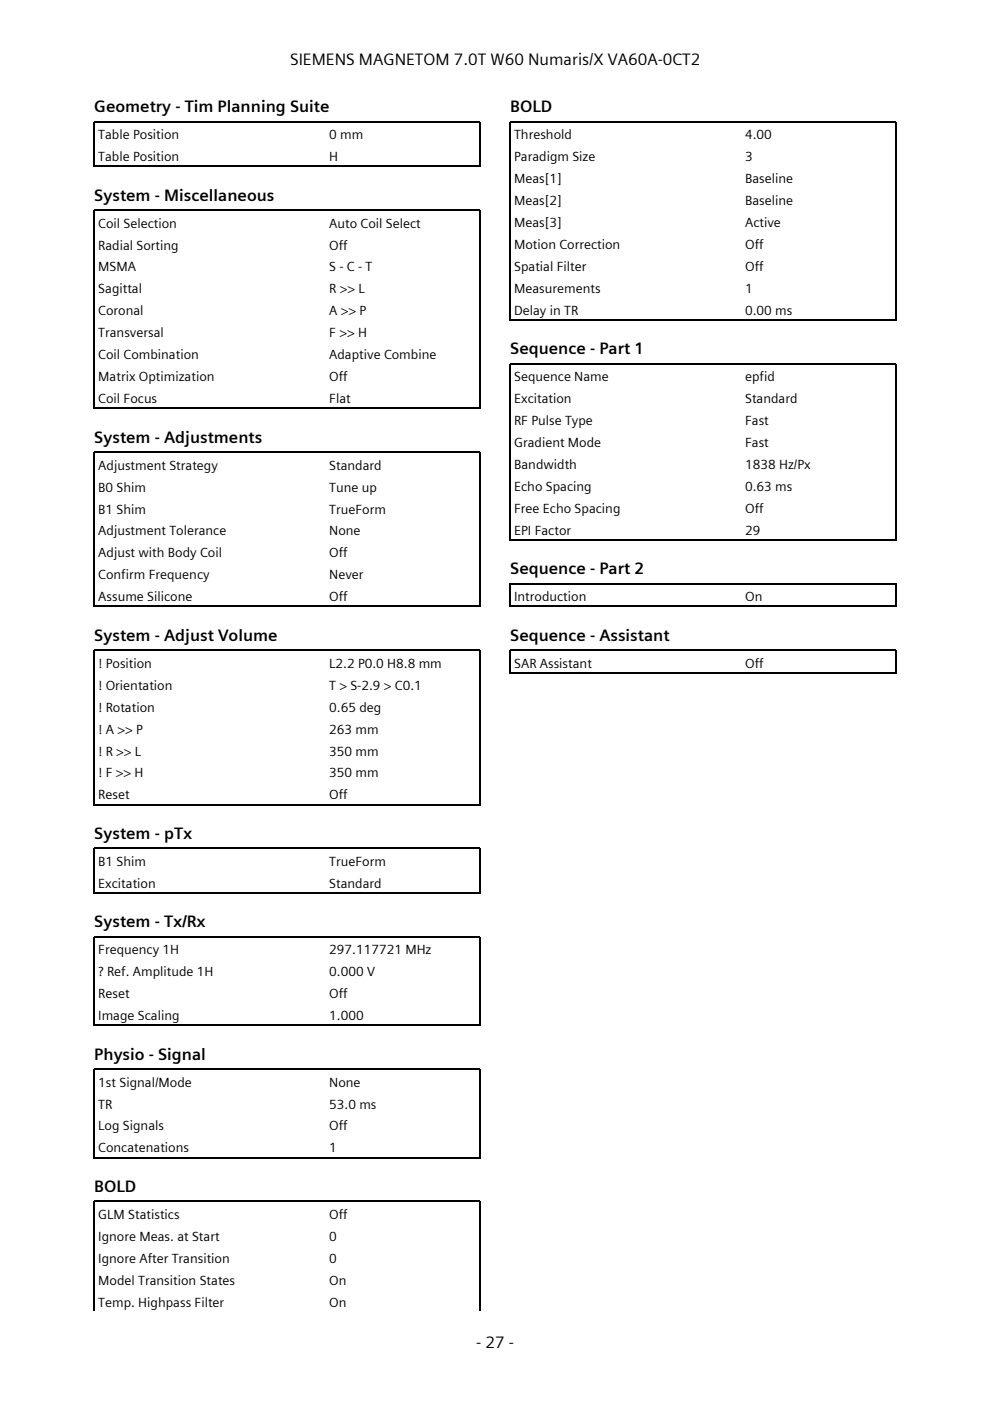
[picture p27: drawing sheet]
<svg xmlns="http://www.w3.org/2000/svg" width="210mm" height="297mm" viewBox="0 0 210 297" stroke-linecap="round" stroke-linejoin="round" font-family="sans-serif">
<defs><g id="words">
<g font-size="3.5">
<text x="61.5" y="13.8">SIEMENS MAGNETOM 7.0T W60 Numaris/X VA60A-0CT2</text>
<text x="20" y="23.8">Geometry - Tim Planning Suite</text>
<text x="108.2" y="23.8">BOLD</text>
<text x="20" y="42.5">System - Miscellaneous</text>
<text x="108.2" y="75.1">Sequence - Part 1</text>
<text x="20" y="93.8">System - Adjustments</text>
<text x="108.2" y="121.8">Sequence - Part 2</text>
<text x="20" y="135.8">System - Adjust Volume</text>
<text x="108.2" y="135.8">Sequence - Assistant</text>
<text x="20" y="177.9">System - pTx</text>
<text x="20" y="196.6">System - Tx/Rx</text>
<text x="20" y="224.6">Physio - Signal</text>
<text x="20" y="252.7">BOLD</text>
<text x="101" y="285.8">- 27 -</text>
</g>
<g font-size="2.8">
<text x="20.8" y="29.5">Table Position</text>
<text x="69.8" y="29.5">0 mm</text>
<text x="109" y="29.5">Threshold</text>
<text x="158" y="29.5">4.00</text>
<text x="20.8" y="34.2">Table Position</text>
<text x="69.8" y="34.2">H</text>
<text x="109" y="34.2">Paradigm Size</text>
<text x="158" y="34.2">3</text>
<text x="109" y="38.8">Meas[1]</text>
<text x="158" y="38.8">Baseline</text>
<text x="109" y="43.5">Meas[2]</text>
<text x="158" y="43.5">Baseline</text>
<text x="20.8" y="48.2">Coil Selection</text>
<text x="20.8" y="52.9">Radial Sorting</text>
<text x="69.8" y="48.2">Auto Coil Select</text>
<text x="69.8" y="52.9">Off</text>
<text x="109" y="48.1">Meas[3]</text>
<text x="109" y="52.8">Motion Correction</text>
<text x="158" y="48.1">Active</text>
<text x="158" y="52.8">Off</text>
<text x="20.8" y="57.6">MSMA</text>
<text x="69.8" y="57.6">S - C - T</text>
<text x="109" y="57.4">Spatial Filter</text>
<text x="158" y="57.4">Off</text>
<text x="20.8" y="62.2">Sagittal</text>
<text x="69.8" y="62.2">R &gt;&gt; L</text>
<text x="109" y="62.1">Measurements</text>
<text x="158" y="62.1">1</text>
<text x="20.8" y="66.9">Coronal</text>
<text x="20.8" y="71.5">Transversal</text>
<text x="69.8" y="66.9">A &gt;&gt; P</text>
<text x="69.8" y="71.5">F &gt;&gt; H</text>
<text x="109" y="66.7">Delay in TR</text>
<text x="158" y="66.7">0.00 ms</text>
<text x="20.8" y="76.2">Coil Combination</text>
<text x="69.8" y="76.2">Adaptive Combine</text>
<text x="20.8" y="80.8">Matrix Optimization</text>
<text x="69.8" y="80.8">Off</text>
<text x="109" y="80.8">Sequence Name</text>
<text x="158" y="80.8">epfid</text>
<text x="20.8" y="85.5">Coil Focus</text>
<text x="69.8" y="85.5">Flat</text>
<text x="109" y="85.5">Excitation</text>
<text x="158" y="85.5">Standard</text>
<text x="109" y="90.1">RF Pulse Type</text>
<text x="109" y="94.8">Gradient Mode</text>
<text x="158" y="90.1">Fast</text>
<text x="158" y="94.8">Fast</text>
<text x="20.8" y="99.6">Adjustment Strategy</text>
<text x="69.8" y="99.6">Standard</text>
<text x="109" y="99.4">Bandwidth</text>
<text x="158" y="99.4">1838 Hz/Px</text>
<text x="20.8" y="104.2">B0 Shim</text>
<text x="69.8" y="104.2">Tune up</text>
<text x="109" y="104.1">Echo Spacing</text>
<text x="158" y="104.1">0.63 ms</text>
<text x="20.8" y="108.9">B1 Shim</text>
<text x="20.8" y="113.5">Adjustment Tolerance</text>
<text x="69.8" y="108.9">TrueForm</text>
<text x="69.8" y="113.5">None</text>
<text x="109" y="108.7">Free Echo Spacing</text>
<text x="109" y="113.4">EPI Factor</text>
<text x="158" y="108.7">Off</text>
<text x="158" y="113.4">29</text>
<text x="20.8" y="118.2">Adjust with Body Coil</text>
<text x="69.8" y="118.2">Off</text>
<text x="20.8" y="122.8">Confirm Frequency</text>
<text x="69.8" y="122.8">Never</text>
<text x="20.8" y="127.5">Assume Silicone</text>
<text x="69.8" y="127.5">Off</text>
<text x="109" y="127.5">Introduction</text>
<text x="158" y="127.5">On</text>
<text x="20.8" y="141.6">! Position</text>
<text x="69.8" y="141.6">L2.2 P0.0 H8.8 mm</text>
<text x="109" y="141.6">SAR Assistant</text>
<text x="158" y="141.6">Off</text>
<text x="20.8" y="146.2">! Orientation</text>
<text x="69.8" y="146.2">T &gt; S-2.9 &gt; C0.1</text>
<text x="20.8" y="150.9">! Rotation</text>
<text x="20.8" y="155.5">! A &gt;&gt; P</text>
<text x="69.8" y="150.9">0.65 deg</text>
<text x="69.8" y="155.5">263 mm</text>
<text x="20.8" y="160.2">! R &gt;&gt; L</text>
<text x="69.8" y="160.2">350 mm</text>
<text x="20.8" y="164.8">! F &gt;&gt; H</text>
<text x="69.8" y="164.8">350 mm</text>
<text x="20.8" y="169.5">Reset</text>
<text x="69.8" y="169.5">Off</text>
<text x="20.8" y="183.6">B1 Shim</text>
<text x="69.8" y="183.6">TrueForm</text>
<text x="20.8" y="188.2">Excitation</text>
<text x="69.8" y="188.2">Standard</text>
<text x="20.8" y="202.3">Frequency 1H</text>
<text x="69.8" y="202.3">297.117721 MHz</text>
<text x="20.8" y="207">? Ref. Amplitude 1H</text>
<text x="69.8" y="207">0.000 V</text>
<text x="20.8" y="211.6">Reset</text>
<text x="69.8" y="211.6">Off</text>
<text x="20.8" y="216.3">Image Scaling</text>
<text x="69.8" y="216.3">1.000</text>
<text x="20.8" y="230.4">1st Signal/Mode</text>
<text x="69.8" y="230.4">None</text>
<text x="20.8" y="235">TR</text>
<text x="20.8" y="239.7">Log Signals</text>
<text x="69.8" y="235">53.0 ms</text>
<text x="69.8" y="239.7">Off</text>
<text x="20.8" y="244.3">Concatenations</text>
<text x="69.8" y="244.3">1</text>
<text x="20.8" y="258.4">GLM Statistics</text>
<text x="20.8" y="263.1">Ignore Meas. at Start</text>
<text x="69.8" y="258.4">Off</text>
<text x="69.8" y="263.1">0</text>
<text x="20.8" y="267.7">Ignore After Transition</text>
<text x="69.8" y="267.7">0</text>
<text x="20.8" y="272.4">Model Transition States</text>
<text x="69.8" y="272.4">On</text>
<text x="20.8" y="277">Temp. Highpass Filter</text>
<text x="69.8" y="277">On</text>
</g>
</g></defs>
<g fill="none" stroke="#000" stroke-width=".26">
<path d="M20 35.4v-9.6h81.8v9.6M20.1 35.3h81.6M108.2 68v-42.2h81.8v42.2M108.3 67.8h81.6M20 86.7v-42.1h81.8v42.1M20.1 86.6h81.6M108.2 114.6v-37.5h81.8v37.5M108.3 114.5h81.6M20 128.7v-32.8h81.8v32.8M20.1 128.6h81.6M108.2 128.7v-4.9h81.8v4.9M108.3 128.6h81.6"/>
<path d="M108.2 142.8v-4.9h81.8v4.9M108.3 142.7h81.6M20 170.7v-32.8h81.8v32.8M20.1 170.6h81.6M20 189.5v-9.6h81.8v9.6M20.1 189.3h81.6M20 217.5v-18.9h81.8v18.9M20.1 217.4h81.6M20 245.6v-18.9h81.8v18.9M20.1 245.4h81.6M20 278v-23.3h81.8v23.3"/>
</g>
<use href="#words"/>
</svg>
